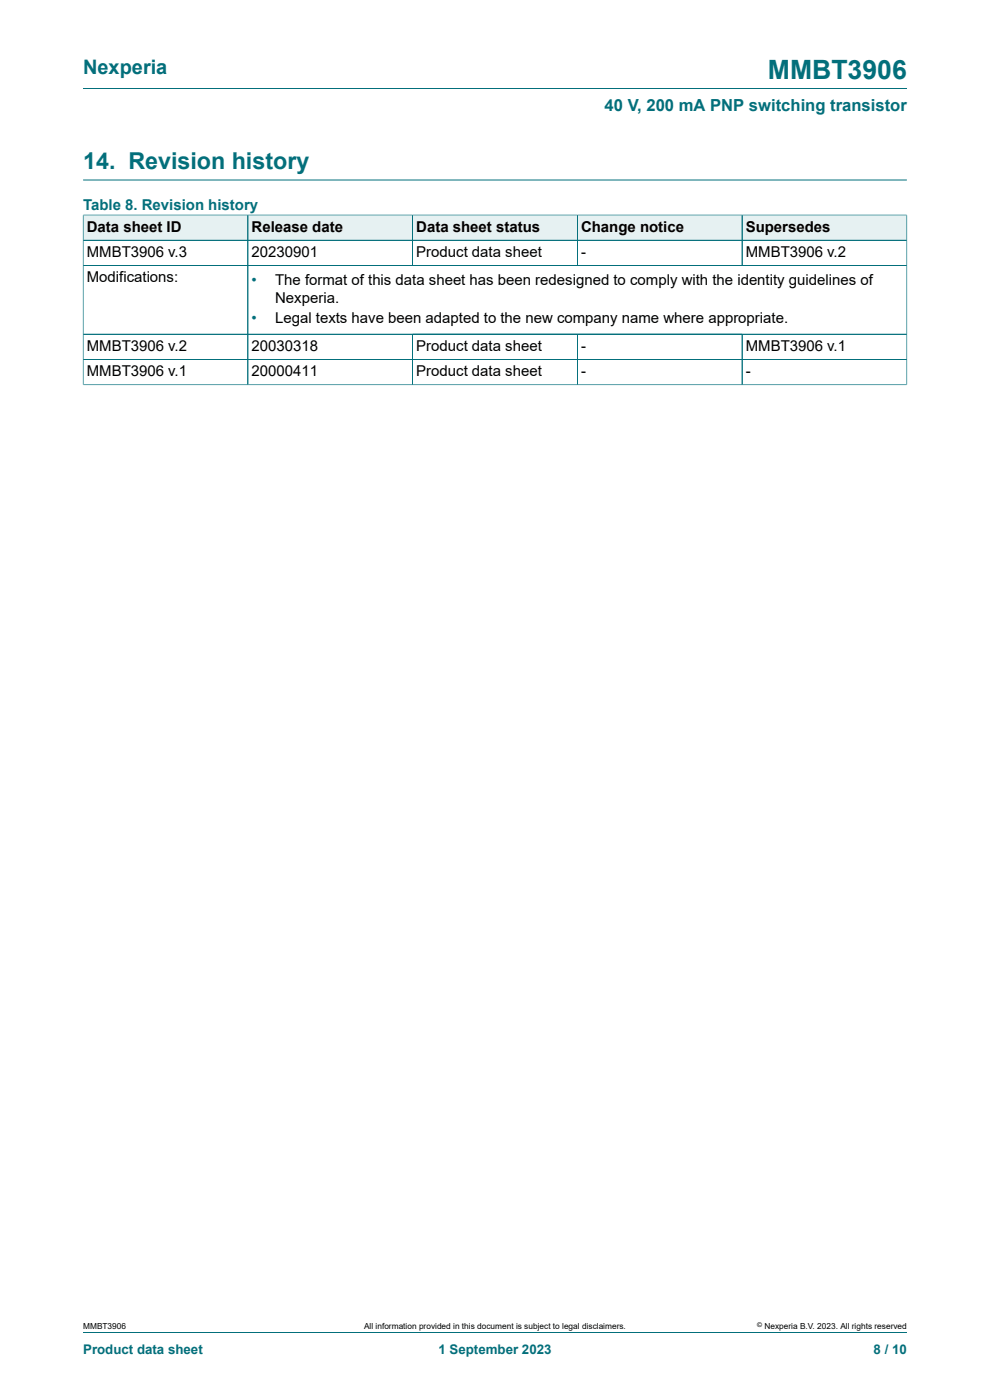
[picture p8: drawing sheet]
<svg xmlns="http://www.w3.org/2000/svg" width="210mm" height="297mm" viewBox="0 0 210 297" stroke-linecap="round" stroke-linejoin="round" font-family="sans-serif">
<defs><g id="words">
<text font-size="5.6" fill="#036f7b" x="162.9" y="16.8">MMBT3906</text>
<text font-size="4.9" fill="#036f7b" x="17.6" y="35.9">14. Revision history</text>
<text font-size="4.2" fill="#036f7b" x="17.6" y="15.6">Nexperia</text>
<text font-size="3.5" fill="#036f7b" x="128.2" y="23.7">40 V, 200 mA PNP switching transistor</text>
<g font-size="3.2" fill="#036f7b">
<text x="17.6" y="44.5">Table 8. Revision history</text>
<text x="53.4" y="60.4">•</text>
<text x="53.4" y="68.5">•</text>
</g>
<g font-size="3.2">
<text x="18.4" y="49.1">Data sheet ID</text>
<text x="53.4" y="49.1">Release date</text>
<text x="88.3" y="49.1">Data sheet status</text>
<text x="123.2" y="49.1">Change notice</text>
<text x="158.2" y="49.1">Supersedes</text>
<text x="18.4" y="54.5">MMBT3906 v.3</text>
<text x="18.4" y="59.8">Modifications:</text>
<text x="53.4" y="54.5">20230901</text>
<text x="88.3" y="54.5">Product data sheet</text>
<text x="123.2" y="54.5">-</text>
<text x="158.2" y="54.5">MMBT3906 v.2</text>
<text x="58.4" y="60.4">The format of this data sheet has been redesigned to comply with the identity guidelines of</text>
<text x="58.4" y="64.2">Nexperia.</text>
<text x="58.4" y="68.5">Legal texts have been adapted to the new company name where appropriate.</text>
<text x="18.4" y="74.4">MMBT3906 v.2</text>
<text x="53.4" y="74.4">20030318</text>
<text x="88.3" y="74.4">Product data sheet</text>
<text x="123.2" y="74.4">-</text>
<text x="158.2" y="74.4">MMBT3906 v.1</text>
<text x="18.4" y="79.8">MMBT3906 v.1</text>
<text x="53.4" y="79.8">20000411</text>
<text x="88.3" y="79.8">Product data sheet</text>
<text x="123.2" y="79.8">-</text>
<text x="158.2" y="79.8">-</text>
</g>
<g font-size="2.8" fill="#036f7b">
<text x="17.6" y="287.2">Product data sheet</text>
<text x="93" y="287.2">1 September 2023</text>
<text x="185.3" y="287.2">8 / 10</text>
</g>
<g font-size="1.8">
<text x="17.6" y="282">MMBT3906</text>
<text x="77.2" y="282">All information provided in this document is subject to legal disclaimers.</text>
<text x="162.2" y="282">Nexperia B.V. 2023. All rights reserved</text>
</g>
<text font-size="1.4" x="160.6" y="281.6">©</text>
</g></defs>
<path d="M17.6 18.8h174.8M17.6 38.2h174.8" fill="none" stroke="#036f7b" stroke-width=".21"/>
<path d="M17.7 45.7h34.8v5.2h-34.8z" fill="#e6f1f2"/>
<path d="M17.6 45.5v5.5h35v-5.4h-35" fill="none" stroke="#036f7b" stroke-width=".21"/>
<path d="M52.7 45.7h34.8v5.2h-34.8z" fill="#e6f1f2"/>
<path d="M52.6 45.6h34.9v5.4h-34.9z" fill="none" stroke="#036f7b" stroke-width=".21"/>
<path d="M87.6 45.7h34.8v5.2h-34.8z" fill="#e6f1f2"/>
<path d="M87.5 45.6h35v5.4h-35z" fill="none" stroke="#036f7b" stroke-width=".21"/>
<path d="M122.5 45.7h34.8v5.2h-34.8z" fill="#e6f1f2"/>
<path d="M122.5 45.6h34.9v5.4h-34.9z" fill="none" stroke="#036f7b" stroke-width=".21"/>
<path d="M157.5 45.7h34.8v5.2h-34.8z" fill="#e6f1f2"/>
<g fill="none" stroke="#036f7b" stroke-width=".21">
<path d="M17.6 56.3h174.8M17.6 51h174.8M17.6 45.7v36M17.7 45.6h174.7M52.6 45.7v35.9M87.5 45.7v10.6M122.5 45.7v10.6M157.4 45.6v10.7M192.4 45.5v36.2M17.6 70.9h174.8M17.6 76.3h174.8M87.5 70.9v10.7"/>
<path d="M122.5 70.9v10.7M157.4 70.9v10.7M17.6 81.6h174.8M17.6 282.6h174.8"/>
</g>
<use href="#words"/>
</svg>
